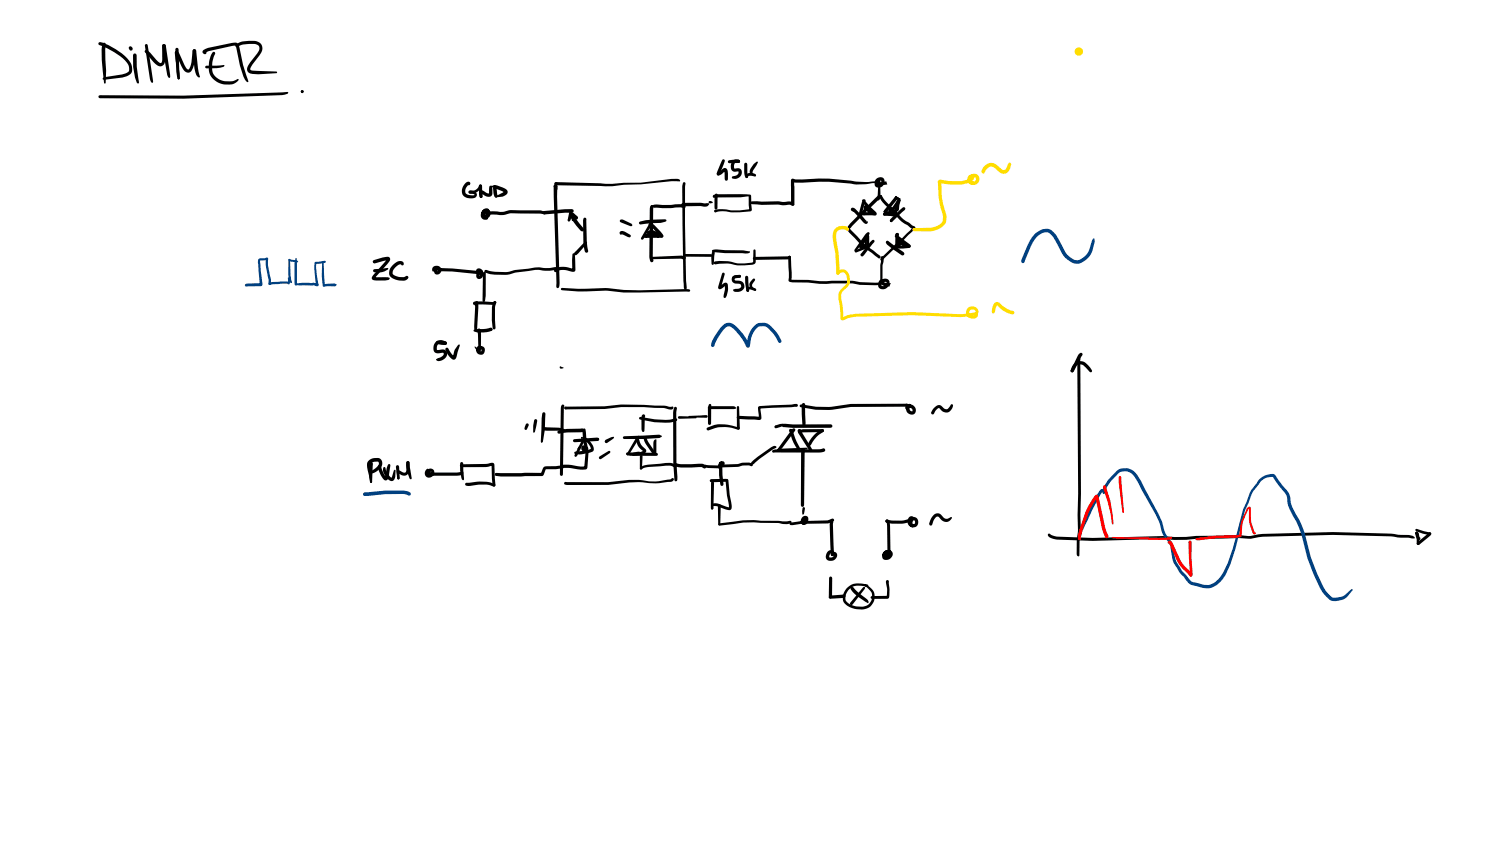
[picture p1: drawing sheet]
<svg xmlns="http://www.w3.org/2000/svg" width="449mm" height="254mm" viewBox="0 0 449 254" stroke-linecap="round" stroke-linejoin="round" font-family="sans-serif">
<g fill="#000">
<path d="M29.6 12.8l.4-.2a15.8 15.8 0 0 1 9.3 6.6 2.41 2.41 0 0 1-1.4 3.7l-1.1 .3-5.5 .7-.5-.3 .4-.4 6.4-1.2 .9-.5 .2-.6a3.9 3.9 0 0 0-1.9-3.4 25.5 25.5 0 0 0-7.2-4.1zM30.9 12.9h.7l.1 .5a24.2 24.2 0 0 0 .1 7.8l-.1 3.6-.2 .3-.3-.3a42.6 42.6 0 0 1-.5-11.6zM38.7 14l.4-.1 .4 .1 .3 .6-.1 .4-.7 .1-.4-.7zM40.1 16.2l.3-.2 .4 .2 .2 .3v3.5l.7 4.7-.3 .4-.4-.3a17 17 0 0 1-.9-8.6zM43.5 15.1a1.32 1.32 0 0 1 1.6 .7l2.2 2.5 .7 .6h.3l.4-.9v-4.4l.5-.4 .4 .2 .1 .4-.3 5a1.4 1.4 0 0 1-2.2 .8l-1.2-1-1.7-2.1a1.23 1.23 0 0 1-.8-1.4zM43.6 13.3l.3-.1 .4 .4 1.6 10.5v.2l-.2-.1 .2 .3a.35 .35 0 0 1-.3 .2 .35 .35 0 0 1-.3-.2l-.3-.8-1.5-10zM48.8 13.4l.4-.2 .5 .5 1.3 8.7 .1 .7-.3 .3-.6-.9-1.6-8.7zM52.6 15.4a.88 .88 0 0 1 1.3 .8l1.8 4 .4 .5 .5 .1a2.69 2.69 0 0 0 .8-2.1l.4-3.6 .5-.4 .4 .2 .1 .5a14.1 14.1 0 0 1-1.1 5.4l-.2 .4a1.38 1.38 0 0 1-2.4-.2l-2.4-4.8h.1l-.2-.1zM52.7 14.5l.4-.2 .5 .5 .3 8.7-.3 .3-.4-.3-.3-2zM57.9 14.9l.4-.2 .5 .4 .6 5.3 .5 2.4a.37 .37 0 0 1-.3 .4 .37 .37 0 0 1-.4-.3l-.4-.6-.5-1.8-.5-5.2zM60.9 15.1l1.5-.7 7.8-1.6 .9 .1 .6 .8a50.2 50.2 0 0 0 2.5 9.8l.2 .4a.35 .35 0 0 1 .1 .6 .35 .35 0 0 1-.6-.1l-.4-.5a37.2 37.2 0 0 1-2.7-9.9l-.2-.3-.9 .1-7.1 1.5-1 .5-.1-.5 .5 .5a.63 .63 0 0 1-1 .3 .63 .63 0 0 1-.1-1zM61.6 19.8l5.5-.3 .2 .2a2.8 2.8 0 0 1-2.2 .7l-3.2 .1-.3-.1z"/>
<path d="M63.7 15.8l.4-.3 .5 .5a9.1 9.1 0 0 0-1 4.9 4 4 0 0 0 3.8 3.5l2.3-.1 1.6-.6 .3 .1a2.68 2.68 0 0 1-2.8 1.6 5.8 5.8 0 0 1-5.8-3.1 8.5 8.5 0 0 1 .7-6.5zM70.8 13.3a8.2 8.2 0 0 1 6-1 2.22 2.22 0 0 1 1.6 3.4l-2.6 3.6-.7 1.1v.6l.7 .2 7.1 .3 .2 .3-5.6 .5-2.3-.2a1.41 1.41 0 0 1-.9-2.2l2.9-3.9 .6-1.4a1.31 1.31 0 0 0-1.5-1.4l-3.3 .1-2 .8-.4-.4zM29.6 28.7l.4-.1a702.4 702.4 0 0 0 55.4-1h.8l.3 .2-1 .6a554.2 554.2 0 0 1-55.9 .9zM45.5 24.3l.4 .1-.1 .3h-.3zM52.5 15.5l.4-.2 .3 .2 .1 .4a24.6 24.6 0 0 0 .6 6.8v.9l-.3 .2-.3-.3 .1-1.4-.7-4zM53.5 23.2l.4 .3-.2 .3-.4-.3zM139.5 55a.79 .79 0 0 1 .9-.5 .79 .79 0 0 1 .7 .7l-.5 .4-.4-.6 .3 .5a2.22 2.22 0 0 0-.9 2.3l.8 .6 1.7 .2 .1-.3-1.2-.2-.5-.5 .5-.5 1.3 .3a1.01 1.01 0 0 1 .8 1.1 1.01 1.01 0 0 1-1 .9 3.1 3.1 0 0 1-3.3-.9 2.93 2.93 0 0 1 .7-3.5zM140.7 57.3l1.9-.3 .8-.7 .4-.8h.6v.6l.1-.1-.4 .6-1.4 1.2-1.7 .3-.3-.2zM144.1 57.2l.6-.1 2 .9 .1-2 .2-.3h.7a.71 .71 0 0 1 1.2 .4l.2 3-.3 .1-.5-.2-.4-2.8h.2l-.9 .1 .2-.3 .3 .7v1.3a1.29 1.29 0 0 1-.9 1.1 1.29 1.29 0 0 1-1.3-.4l-1.2-.8 .5-.3-.2 1.6h-.6v-1.6zM143.8 55.5h.6v.6l-.6 .1zM143.8 55.5l.3-.2 .5 .4v3.5a.74 .74 0 0 1-.8-.2 .74 .74 0 0 1-.1-.7zM148.1 55.7l.9-.1 2.7 1.1a.98 .98 0 0 1 .6 .8 .98 .98 0 0 1-.5 .9 3.8 3.8 0 0 1-2.6 .7l-.3-.1 .2-.3 2.1-1.2v.2l-2.7-1.2 .2-.4 .4 1.9a.65 .65 0 0 1 .1 .8 .65 .65 0 0 1-.6 .3l-.1-1.6-.6-1.3z"/>
<path d="M166.2 55.4l.4-.1 .5 .3v1.4h-.6l-.4-1.2zM166.4 54.8l.4-.2 16.8 .5 3.5-.3h5.1l9.2-1.1h2l.6 .5-.2 .2-2.4-.1-9.2 1-5.1 .1-3.4 .4-16.9-.2-.4-.2zM166.4 54.8l.4-.2 .5 .3a.57 .57 0 0 1-.6 .6l-.4-.4zM166.4 55.4h.6l.2 .4 .7 29-.2 1.3-.4 .3-.4-.4-.8-27v-3.1zM205 54.7h.5l.1 .3-.1 12.2 .5 19.2-.4 .5-.5-.6-.1-2.1-.4-28.2zM213.9 58.6l1.2-.3 9.9 .1 .3 .3 .2 4.2-.5 .5a23.4 23.4 0 0 1-8.3-.1l-2.1 .4-.4-.4a.91 .91 0 0 1 1.1-.5h2.6a14.7 14.7 0 0 0 7-.1l-.2 .2-.1-4.1h.2l-2.6 .4-7.8 .1 .2-.4-.4 .5-.3-.2zM214.6 58.2h.6l.1 .3-.1 3.9-.4 .5-.5-.5v-2.7zM258.7 59.9h.5l3.7 4a.53 .53 0 0 1-.5 .8l-3.3-.1-.4-.5 .1-.3 .9-.2 2.8 .1-.4 .1-.1 .5-.1-.1a10.6 10.6 0 0 1-3.3-4.1zM263.5 58.7h.7l.1 .4-.1 .3h-.7l-.1-.3zM263.5 58.7l.3-.1 .4 .2v.6l-.4 .2-.3-.2zM258.6 63.3l4.3-4.3 .7-.4 .6 .1v.7l-5 4.6-3.7 3.9a.67 .67 0 0 1-.6 .6 .67 .67 0 0 1-.7-.4l.8-1.1zM263.6 54.8l.2-.1 .2 .4a12.4 12.4 0 0 1-.1 4.7l-.4 .3-.4-.4z"/>
<path d="M263.9 58.6l.5-.1v.6h-.4zM262.8 53.7a1.36 1.36 0 0 1 1.6-.6 1.36 1.36 0 0 1 .9 1.4l-1 .1v-.4h-.4l.1 .4h.3v-.4v.4l1.6-.2 .2 .9-1.1 .2a1.46 1.46 0 0 1-1.4 .8 1.46 1.46 0 0 1-1.2-1l-.1-.8zM263.9 58.6h.5l.1 .4-.6 .1zM263.9 58.6h.5l.5 .7a14 14 0 0 0 3.6 3.8 11.2 11.2 0 0 0 3.4 3.3l1.8 1.2a.76 .76 0 0 1 .8 1.1l-.4 .1-.8-.4-1.8-1.2a11.8 11.8 0 0 1-3.6-3.5 14.5 14.5 0 0 1-3.8-4zM268.6 58.9l.2-.1 .6 .4a.89 .89 0 0 1-1 .7l-.1-.6 .9 .3-.9-.3 .8 .4-.8-.4zM268.5 58.9l.3-.1 .6 .4-.1 .4-3.3 4-.4 .3-.4-.1 .1-.8zM268.6 58.9l.2-.1 .6 .4-.1 .4h-.7l-.2-.4zM269.4 59.2l.7 .4-.1 .2h-.6zM269.4 59.2l.7 .4-.5 3.3-.4 .4-.3-.4a5.4 5.4 0 0 1 .5-3.7zM111.9 78.2l2.9-1 1.4-.2a.79 .79 0 0 1 .8 .5 .79 .79 0 0 1-.2 .9l-4.3 5-.2-.3 4.1 .1 .5 .3-.3 .4a10.4 10.4 0 0 1-4.3 .2l-.8-.5 .3-.8 4.2-5.1 .3 .3-4 1-.4-.1zM117.8 79.5l1.3-1a1.33 1.33 0 0 1 2 .6l-.1 .4-.3 .1-.5-.5 .1 .2h-.4a3.3 3.3 0 0 0-2.1 2.7l.6 .6 1.4 .5h1.4l.8-.4 .4 .1a1.11 1.11 0 0 1-1 1.3 6.1 6.1 0 0 1-3.7-.7 2.14 2.14 0 0 1-.2-3.5zM144.9 62.9l.1-.1a1.06 1.06 0 0 1 1.7 .2l.1 .7-.3 .1-.6-.4-.3 .4-.1 .5 .6 .1 .1-.5-.2-.1h-.4l-.3 .4 .1 .6 .9 .3a.76 .76 0 0 1-.4 .8 .76 .76 0 0 1-.8-.1l-.2-.1a1.58 1.58 0 0 1-.2-2.5 1.58 1.58 0 0 1 2.5 .7 1.41 1.41 0 0 1-2 1.4 1.41 1.41 0 0 1-.3-2.4z"/>
<path d="M145.6 63.7a7.1 7.1 0 0 1 4.3-.2h1.2l2.2-.5 8.6 .1 1.2 .3 .3 .4-.4 .4-10-.2a6.8 6.8 0 0 1-4 .4l-3 .2-.4-.2zM162.9 63.5l6.6-.8h2.1l.4 .2 .1 .4-.1 .3-.4 .2-8.3 .5-.4-.1zM171.2 63.9l.7-.1 1.3 1.1a.84 .84 0 0 1-.9 1.1l-.1 .1a.43 .43 0 0 1-.7-.2 .43 .43 0 0 1 .3-.6l.8-.4-.2 .3 .1 .4-1-.9 .3-.1a1.8 1.8 0 0 0-.8 1.6l-.3 .2-.4-.4zM171 63.1l.3-.1 .5 .5-.5 .4 .4-.2-.7 2.4-.3 .3-.4-.5zM171 63.7h.6l.8 1.4 2.6 3.4 .2 .4-.2 .4-.4 .1-.5-.3a12.6 12.6 0 0 1-3.3-4.7zM166.4 80.7a4.4 4.4 0 0 1 3.9-.5l1.6 .4-.2 .4v-4.7l.4-.4 .2 .1 .2 5.2-.7 .3-1.7-.4a4 4 0 0 0-3.5 .5l-.5-.5zM175.1 65.4h.7l.1 .3 .1 6.9 .5 2.7-.6 .5-.4-.2-.1-.4-.4-2.6-.1-6.5zM175.4 72.5h.6v.6l-2.9 3.3-.5 .2-.3-.2-.2-.3 .2-.4zM186 69.4l.7-.1 .6 .1 1.7 1 .2 .4-.1 .3-.4 .1-2.2-.9 .1-.2a.43 .43 0 0 1-.7 0 .43 .43 0 0 1 .1-.7zM186 65.9h.9l2.5 1.2 .3 .4-.1 .2-.5 .1-2.9-1.1-.3-.4zM191.7 66.6l.3-.2a29 29 0 0 1 7.6-.6l.2 .1v.4l-1.6 .5-6.1 .5-.3-.1zM194.2 69.4h2.5l.5 .5-.5 .5-1.9-.1-.6-.3z"/>
<path d="M194.6 67l.5-.1 1.1 .5 2.5 2.8 .3 .5-.2 .4-.6 .1-2.7-3-.9-.6zM195.3 61.6l.6 .1v.5h-.7zM195.3 61.7l.6-.1 .1 .3-.2 .4h-.5l-.1-.3zM195.4 77.1l9-.5 1.2 .4a.68 .68 0 0 1-.3 .8 .68 .68 0 0 1-.9-.2l-8.7 .1-.3-.1zM195.1 66.5l.4-.2 .2 .1 .1 .5-2.8 4.8-.4 .2-.2-.1-.1-.5zM195.2 61.7l.4-.2 .4 .4-.2 15.2 .2 1.1-.5 .5-.5-.4-.2-1.2 .1-14.5zM195.9 61.5l1.3-.2a15.8 15.8 0 0 0 5.4 0h1.9l.8 .2 .4 .5-.5 .4-1-.2h-1.6a17.4 17.4 0 0 1-5.8 .1l-.9-.1zM194.2 69.4l.8-.4 .8-.1 1.7 1.1 .5 .7-.5 .4-.8-.7-1.2-.5-.9 .3-.4-.1zM197.1 70.4l.4-.2 .3 .1 .1 .6-.4 .2-.3-.1zM193 70.5l.2-.1a6.3 6.3 0 0 1 4.3-.3l-.2 .1 .5 .1 .2 .4a.6 .6 0 0 1-.9 .4l-1.9-.1-1.5 .2 .1-.4-.2-.3 4.7-.1-.2 .2 .4-.3 .5 .5-.6 .5h-5a.51 .51 0 0 1-.4-.8zM204.6 61l5.4-.2 2.5 .1 .3 .3a1.8 1.8 0 0 1-2.5 .6l-5.4 .1-.5-.5zM204.5 61.1l.6-.1 .3 .5-.2 .3h-.6l-.2-.4z"/>
<path d="M205.1 76.3l8.3-.1 .4 .4-.4 .4h-8l-.4-.4zM213.6 75l1.4-.2 7.7 .3 2.2 .3a.52 .52 0 0 1-.7 .6l-6.7-.1-3.6-.3-.3-.1zM213.7 75.4l.6 .1 .1 .3-.3 3.3-.3 .3-.4-.3a6 6 0 0 1 .3-3.7zM225.2 60.5l11.7-.1 1 .4 .4 .5-.4 .4-.4-.4 .2 .4-.8-.3-2 .2-1.6-.3-4.8 .1-3-.2-.4-.4zM225.9 77.2l10.5-.3 .4-.2 .4 .4-.2 .4-.7 .3-10 .1-.4-.1zM214.2 78.5l1.6-.2a17.7 17.7 0 0 1 5.6 .7h1.9l2.6-.4 .1-3.5 .3-.3 .3 .3 .1 3.3-.2 .6-.5 .3a16.9 16.9 0 0 1-7.9-.3l-3.6 .3-.3-.1zM236.5 76.8l.3-.1 .4 .5 .3 4.6-.2 2.3-.2-.3 5.3 .1a22.4 22.4 0 0 0 7.1 .3h6.1a27.7 27.7 0 0 0 8.3 .5l-.2 .1 .3-1.1 .2-6.5 .5-.4 .4 .4-.4 2.4v4.7l-.3 .9-.4 .3a34 34 0 0 1-8-.5h-6.5a21.4 21.4 0 0 1-7.1-.3h-4.7l-1.1-.3zM237.5 53.7l1.2 .1a76.1 76.1 0 0 1 17.1 .5l3.9 .3 3.5-.2 .2 .3-.2 .2h-1.7a15.1 15.1 0 0 1-5.8 .2 59.4 59.4 0 0 0-15-.3h-2l-1.1-.3 .4-.1 .2-.3 .1 7-.4-.3 .3 .2v.6a.55 .55 0 0 1-.7 0 .55 .55 0 0 1-.2-.6v-6.9zM254.2 68.5h.6l.1 .6h-.6zM254.2 68.5h.7l2.2 2.3a17 17 0 0 0 4.9 4.4l2 1.5 .2 .4-.5 .4-1.2-.8a34.1 34.1 0 0 1-8.4-7.9zM255.4 62.4l.5-.1 .6 .3 3.4 3.6v.2a.35 .35 0 0 1 .4 .4 .35 .35 0 0 1-.4 .3l-.8-.3-3.4-3.6 .4-.1v-.4l.1 .3a.54 .54 0 0 1-.7 .2 .54 .54 0 0 1-.1-.8zM259.5 71.4h.6l.2 .3-.3 .6-.1 2-.6 .5-2.4 .9-.4-.1 .1-.5 2.8-1.3z"/>
<path d="M258 63.7l.3-.1 .2 .2-.3 1.4-.4 .2-.4-.4zM259.3 61.8h.6l.1 .3-.5 2.1v-.1l-.1 .3-.3 .2-.4-.5zM259.2 61.8h.7v.6h-.7zM259.5 71.4l.3-.1 .4 .2-.1 .6-.3 .1-.4-.2zM259.2 61.8l.4-.2 .4 .2 1.4 1.3v.6l-.4 .1-.4-.2-1.2-1.1h.2l-.4-.1zM259 59.8l.5 .1 .1 .3-1.3 4.8-.5 .4-.2-.1-.2-.5 1.1-4.1zM258.8 72.1l.8-.8 .5 .1 .1 .6-1.7 2-.3-.3 .5-.3 .6 .2 .4-.6 .2 .2v.6a.78 .78 0 0 1-1.2 .4h.2l-.2 .1a.65 .65 0 0 1-.9 0 .65 .65 0 0 1 .1-.9zM260 70h.5l.2 .9v2.9l-.2 .3a.39 .39 0 0 1-.4 .2 .39 .39 0 0 1-.3-.4l.2-.2-.2 .1v-2.9zM260.1 62.5l.5-.1 .7 .6 .1 .7h-.7l-.6-.6zM259.6 70.2l.8-.6 .5 .4-4.1 5.3-.4 .1-.1-.5zM260.1 62.5h.6l.1 .5v-.2l.9 1.1-.5 .5-.9-.7a.84 .84 0 0 1-.2-1.2zM261 72.6l.9-.7 .4 .4-3.4 4.5h-.7v-.7z"/>
<path d="M264.2 77.5l9.2-8.9h.5l.1 .3-.4 .5-8.9 8.6h-.5zM265 63.9h3.2l.5 .5-.5 .5-2.9-.2-.4-.2zM265.2 63.2l.4-.1 1.7 .6 1.2 .2-.3 .3a7 7 0 0 1 .9-3.8l.2-.6 .3-.2a.86 .86 0 0 1 .6 .8 .86 .86 0 0 1-.4 .8 5.6 5.6 0 0 0-.6 3.2l-.4 .4-.7 .1a5 5 0 0 1-2.9-1.1zM265.1 63.8l1.3 .1 .2 .3-1.3 .5-.5-.5zM265.8 72.3l.4-.1 .4 .1 4.5 3.3 .2 .5-.2 .4h-.7l-2.7-1.9-1.7-1.4-.3-.6zM267.2 65.6l3.6-3.4h.6l.2 .4-.2 .4-4.1 3.6-.4-.4zM267 65.9h.6v.6h-.6zM267.1 65.9h.3l.4 .3-.5 .4-.4-.4zM268.8 70l.3-.2 .5 .3-.2 .9h-.5l-.2-.4zM268.5 70.6l.4-.1 .8 .4 2.9 2.1a.66 .66 0 0 1 .5 .6 .66 .66 0 0 1-.4 .7l-4.1-3.1zM268.8 70h.7l.1 .3-.2 .4h-.6l-.2-.4zM268.8 69.9l.7 .1 .1 .3-.3 4.2-.4 .4-.4-.4 .1-4.1z"/>
<path d="M269.3 59.8h.7v.6l-1.6 2.3-1 .7 .1-.6 .4-.4 .2 .1 .1 .9a.96 .96 0 0 1-1 .8 .96 .96 0 0 1-.9-1.1 .96 .96 0 0 1 1-.8l.4-.2zM270.2 72.6a.8 .8 0 0 1 1.1 .4l.5 .2 .1 .3a.88 .88 0 0 1-.9 .4 .88 .88 0 0 1-.7-.6l.2 .1-.3-.2zM269.3 71.6a.84 .84 0 0 1 1.1 .1 .84 .84 0 0 1 0 1.1l-.5 1.2-.4-.3 3-.3-.3 .3 .5-.4 .3 .2 .1 .5-.4 .4-1.9 .1-1.7-.1-.1-.5 .6-1.1v-.6l.2 .1 .3-.2 .3 .4-.3 .3 .4-.4 .4 .2-.1 .6 .2-.2a1.1 1.1 0 0 1-1.6 .1 1.1 1.1 0 0 1-.1-1.5zM112 80.9l4.2-.6 .3 .3a4.7 4.7 0 0 1-4.1 1.1l-.4-.2zM142 90.6l.6-.2h2.4l3.1 .2-.1 .3 .1-.5 .3-.1 .4 .2a.78 .78 0 0 1-.9 .9l-5.4-.1 .2-.3-.4 .5-.4-.4zM142.1 98.9l3.7-.3 1.5-.3 .4 .5-.3 .4a8.6 8.6 0 0 1-5.3 .1zM142.7 90.4l.6 .1 .2 .3-.8 1-.3-.3zM142.7 90.5l.3-.2 .4 .3 .1 1.7-.4 6.4-.4 .5-.4-.5-.1-.8zM129.9 80.1a1.39 1.39 0 0 1 2.3 .1 1.39 1.39 0 0 1-1 2.1 1.07 1.07 0 0 1-1-1.1 1.07 1.07 0 0 1 1.1-1l.9 .3-.2-.1 12.1 .9 .4 .5-.4 .5-8.4-.9-3.6-.1-.7-.2 .2 .1-.4-.1v.4l-.1-.1 .3-.2v-.4h-.8a.55 .55 0 0 1-.7 .6 .55 .55 0 0 1-.2-1zM143.4 98.7h.6l.1 1.2-.3 .1-.4-.3-.2-.6zM143 80.7a1.43 1.43 0 0 1 1.8 .3 1.43 1.43 0 0 1 .1 1.8 1.02 1.02 0 0 1-1.2 .9 1.02 1.02 0 0 1-.8-1.2l.1-.6a.96 .96 0 0 1 1.1-.9 .96 .96 0 0 1 .8 1.1l-.3 .1-.7-.4 .2 .1-.4 .8 .3-.1 .1-.5-.1-.4-.4-.2 .2-.3 .6 .3 .1 .3a.84 .84 0 0 1-1.4 .2l-.3-.6zM145 81.7h.6l.1 .3v6.7l-.2 1.5-.4 .4-.4-.5z"/>
<path d="M145.5 81.1l.4-.1a13.5 13.5 0 0 0 5.8 .6l2.8-.6 7-.8a14 14 0 0 0 5.7-.2l.4 .2v.6a14 14 0 0 1-6.1 .1l-7.6 1.1a12.1 12.1 0 0 1-6.8 .2l-1.5-.5-.2-.4zM146.7 98.6l.7-.3 .3 .5-.4 .4-.6-.3zM148.1 90.4l.3-.1 .5 .4-.4 1.5 .1 6.2-.4 .4-.4-.4a25.2 25.2 0 0 1-.2-6.8zM168.3 86.4l.3-.1a90 90 0 0 0 13.9 .1 133.8 133.8 0 0 0 24.1 .3l.4 .4-.3 .4-19.7 .2-4.6-.5a78.7 78.7 0 0 1-14.1-.3zM263.9 84l.9-.3a1.3 1.3 0 0 1 1.4 0 1.3 1.3 0 0 1 .6 1.2l-2.4 .4 1.5-.4-.1-.3-.4-.1-.2 .2 .7 .2-1.5 .4v.4l.8 .1-.8-.5 2.8-.4-.4 1h-.4a1.59 1.59 0 0 1-2.2 .7 1.59 1.59 0 0 1-.6-2.2zM130.9 102.3l.4-.1 2.2 .2 .4 .1 .1 .4-.1 .4-.4 .1-2.3-.2-.4-.5zM130.7 102.6l.5-.4 .9-.2 1.8 .6v.7l-.4 .1-1.3-.4-.6 .1-.4 .4-.1 1.4 1.6-.1a1.45 1.45 0 0 1 1.4 1.1 1.45 1.45 0 0 1-.7 1.6 2.2 2.2 0 0 1-2.4 .6l-.2-.2 .3-.3a2.93 2.93 0 0 0 2-1.3l-.2-.5-1.4 .2a1.27 1.27 0 0 1-1.5-1.5l.1-.9zM133.7 104.4l.3-.2 .5 .3 .7 1.3 1 1.1h-.3a5.1 5.1 0 0 1 1.8-3.6l.2 .3-1.1 3.7-.4 .5h-.6a4.7 4.7 0 0 1-2.2-2.9zM142.5 103.9l.7 .4a.46 .46 0 0 1 .5-.1 .46 .46 0 0 1 .2 .6h-1l-.5-.7zM143.3 98.7l.7-.1 .2 .6 .1 5.9-.4 .3-.4-.3-.3-6.1zM143 99.1l1.1 .2v.6l-.4 .1-.8-.8zM143.1 104l.7-.3a.55 .55 0 0 1 .5 .2 .55 .55 0 0 1 0 .6l-.5 .2h.3l-.1 .5 .4 .2v-.6h-.3l-.3 .6-.4 .2a.99 .99 0 0 1 .2-1.8 1.36 1.36 0 0 1 1.8 1.2 1.36 1.36 0 0 1-1.5 1.5 1.36 1.36 0 0 1-1.1-2z"/>
<path d="M168 109.9l1.1 .4-1 .2-.2-.2zM110.9 138.6l.4-.1 .4 .2 .2 .4-.3 5.4-.1 .3h-.4a14.2 14.2 0 0 1-.3-5.8zM113.5 139.5l.3-.1 .5 .4a7.3 7.3 0 0 0 1.6 3.3h-.4l.5-2.7 .4-1 .3-.3 .4 .4-.5 3.4a.9 .9 0 0 1-.5 1 .9 .9 0 0 1-1-.1l-1.5-2.6-.2-1.3zM118.9 139.6l.3-.1 .5 .4 .2 3.5-.4 .4-.4-.4-.4-3.4zM122.1 138.4h.6l.1 .4 .7 4.6-.3 .4-.3-.3a8.2 8.2 0 0 1-1-4.9zM138.1 139.4l7.6-.3 2.3-.3 .3 .6 .3 6.2-.4 .3-.4-.4-.4-6.1 .3 .2-2 .5h-7.3l-.3-.1zM138.1 138.7l.4-.2 .5 .5 .2 4.7-.3 .3-.3-.2a8.9 8.9 0 0 1-.6-4.8zM157.9 127l.6 .1 .1 .3-.5 1.3-.4 .2-.4-.4zM160.4 125.8h.6l.2 .3-.7 3.4-.3 .3-.3-.3v-1.9zM162.8 123.7h.7l.1 .4a30.4 30.4 0 0 1-.9 8.5l-.3 .2-.2-.4 .3-7zM167.3 129.3a4 4 0 0 1 2.8-.7l4.8-.2-.1 .2h.2a.41 .41 0 0 1 .4-.1 .41 .41 0 0 1 .2 .4l.4 3-.2 .3h-.7a3 3 0 0 1-.3-2.3l-.1-.9 .2 .3 .4-.1-.3 .3a29.4 29.4 0 0 0-7.2 .6l-.5-.2zM162.8 128.2l.6-.1a16.4 16.4 0 0 1 5.8 .5l.3 .4-.4 .4-1.6-.2h-3.5l-1.1-.3-.2-.4z"/>
<path d="M168.6 121.4h.6l.1 .4-.2 .8-.2 19.7-.5 .4-.5-.4 .3-19.7zM169.4 122.1l11.9-.3 5-.5 10.1 .3a9.4 9.4 0 0 1 4.3 .4l.9-.1 .4 .4-.2 .4-.5 .1-2.3-.5-5.9-.2h-6.8l-4.9 .6-11.7 .1-.3-.2zM172 131.8l7.2-.6-.2 .1 .6 .1 .1 .3-.4 .5-7 .4-.3-.1zM175 131.4l.7-.1a5.1 5.1 0 0 1 2.4 3.5l-.2 .5-.7 .4a8.6 8.6 0 0 1-4.9 .4v-.6l.3-.1 4.6-.7a3.3 3.3 0 0 0-1.7-2.5l.3-.3 .4 1.8v.5l-.4 .4-.5-.5-.4-1.9zM174.9 131.3l.4-.2 .2 .1 .1 .5-2.5 5.1-.4 .2-.3-.1v-.5zM174.6 133.7l.4-.1 .7 .1-.3 .1h.7l.1 .3-.2 .4h-1.1l.4-.2 .2 .4v-.2l.2 .1-.2-.3 .1-.3 .6-.1a1.04 1.04 0 0 1-.5 1.7 1.04 1.04 0 0 1-1.4-1.2zM168.5 139.5l.7-.2 2.1 .1a9.9 9.9 0 0 0 4.2 .4l-.3 .3 .4-4.5 .5-.4 .4 .4-.3 4.5-.3 .6-1.8 .1-3-.4-2.2-.1-.4-.1zM178.7 131.5l.9-.1v.6l-.3 .2-.4-.2 .3 .1-.6-.5zM179.8 136.9l2.7-1.6h.5l.1 .3-.2 .3-2.6 1.8-.6-.1-.1-.3zM181.5 132l1.8-.9 .6-.1 .3 .1-.5 .7-1.8 1.1-.4-.1-.1-.4zM186.9 130.9l10.9-.6 .7 .5-.7 .5-4.8 .4h-5.8l-.3-.2zM187.9 135.8h9l.5 .5-.5 .4h-7.8l-1.2-.3z"/>
<path d="M189.7 135.9l2-.5 .3 .3-2 1-.4-.5zM191 131.6h.6l.7 1.8 1.3 1.2a.76 .76 0 0 1 .2 .8 .76 .76 0 0 1-.5 .6 5.4 5.4 0 0 1-3.6 .5v-.6h.6l-.2-.1a4.7 4.7 0 0 0 2.9-.7v.2a4.1 4.1 0 0 1-2.1-3.3zM191.2 130.8h.6l.1 .5-3.2 5-.5 .2-.1-.5zM191.8 125.1l.3-.1a29.7 29.7 0 0 0 9.1 .8l1.3-.4 .5 .1v.7l-1.3 .4a14 14 0 0 1-5.4 0l-4.3-.8-.3-.4zM192.1 136.6h.5l.1 .3-.1 3.6-.4 .3-.3-.3zM192.8 124.3l.6 .1 .1 .3-.2 4.5-.4 .4-.2-.1-.3-.8v-3.6zM193.2 130.9h.7l.5 1.5 2.3 3.3v.6l-.5 .2-.4-.3-2.2-3.3a2.08 2.08 0 0 1-.4-2zM196.3 132l.4-.2 .2 .2v3.9l-.6 .6-.4-.5 .3-.4-.3 .2 .1-3zM202.2 139l.3-.2 .9 .3a18.1 18.1 0 0 0 6.2 0l1.4 .1 .8 .9-.4 .4-.9-.4h-.8a18.3 18.3 0 0 1-6.6-.1l-.9-.4zM202.3 122.1h.6l.2 .3-.3 1.3 .1 15.1 .3 4.2v.9l-.5 .5-.4-.5-.3-5.1-.1-15.1zM203.5 124.9h5.2l.3 .3-.3 .2-5 .2-.4-.4zM206.6 124.7l5.3-.2 .4 .4-.4 .4h-1.5l-3.8-.1-.2-.3z"/>
<path d="M211.1 139.5l4.1 .1 1.7-.3 4.3-.1 1.7-.5 2.1 .1a.74 .74 0 0 1 .7 .9l-2.8-.1-1.7 .4-4.3 .2-1.7 .2-3.8-.2-.4-.4zM212.4 122l.6-.2h7l.8 .5-.7 .4h-7.3l.2-.2-.3 .2-.3-.1zM212.7 121.2h.5l.2 .3-.1 5.5-.5 .5-.4-.5-.1-4.4zM215.9 138.5l.6-.1 .3 .5-.4 .5-.4-.2 .5 .1v-.3l.3 .2-.5 .8-.4-.2 .6 .1 .1 .3-.3 .5a.89 .89 0 0 1-1-.6 .89 .89 0 0 1 .3-1 .88 .88 0 0 1 .9-.8 .88 .88 0 0 1 .8 .9 .86 .86 0 0 1-1.2 .7 .86 .86 0 0 1-.2-1.4zM215.8 139.9l.6-.1 .3 .5 .3 4.8-.1 .5-.4 .1-.4-.4-.4-2.8zM221.1 124.9l.8-.2 4.5 .2 1.3 .1-.1 .2-.2-2.9 .4-.5 11.1-.7 .5 .5-.5 .4-1.5 .1-9.4 .4 .1-.2 .3 3.1-.5 .5-6.5-.3-.3-.1zM221.1 121.9l.3-.1 .3 .3 .2 6.3-.4 .5-.5-.5zM212 128.4a9.3 9.3 0 0 1 7.6-.8l2.2 .5v.6l-.4 .2a11.5 11.5 0 0 0-8.9 .2l-.4-.1zM231.7 135.1l.9-.3 13.1-.1 1.3-.3 .4 .2a.84 .84 0 0 1-.2 .9 .84 .84 0 0 1-.9 .2h-14.3l-.3-.1zM232.5 127.7l1.5-.5 .8-.1 .4 .3-.3 .3-2 .7 .1-.1h-.6zM225.4 138.6l1.9-1.6 4-2.9 .9-.4 .6 .1v.5l-1 .5-5.2 3.9a.73 .73 0 0 1-.6 .5 .73 .73 0 0 1-.8-.3zM233.1 134.7l8.9-.5 .3 .3-.3 .3-8.6 .5-.3-.1z"/>
<path d="M233.4 134.6l.5-.3 .2 .3-.5 .7-.4-.4zM234.6 127.3l.7-.2 2.5 .2 11.4-.1 .4 .2 .1 .4-.1 .3-.4 .2h-11.4l-2.8-.2-.4-.2zM236.9 128.7l.6 .1v.6a.44 .44 0 0 1-.7 0 .44 .44 0 0 1 .1-.7zM236.9 128.8l.3-.2 .5 .4 1.2 3.4 1 1.9v.5l-.3 .1a5.8 5.8 0 0 1-2-3.2l-.8-2.4zM237.5 128.8l.6-.4 .5 .5-4 5.4-.7 .8-.6 .1v-.6zM239.6 129.2l1.3-.5h5.8l.4 .4-.4 .5-5.8 .1-.7 .2 .1-.3-.4 .4-.4-.4zM239.6 129.3h.6l.1 .6h-.7zM239.4 128.9l.4-.2 .3 .1 .1 .6v-.2l3.4 5.5-.1 .6-.3 .1-.4-.2-3.3-5.2zM240 121.4l.2-.1a32.8 32.8 0 0 0 15-.2l16.7-.1 .5 .5-.1 .3-.7 .2h-16.4a32.3 32.3 0 0 1-14.9 .1l-.3-.1zM240.6 134.5l.3-.1 .4 .1a.81 .81 0 0 1-.4 1.1 .81 .81 0 0 1-.3-1.1zM240.6 134.5h.7l.2 .4-.2 .4-.7 .1-.2-.5zM240.6 134.5h.7l.2 .4-.3 16.6-.5 .5-.5-.5 .1-15.6z"/>
<path d="M240.7 121l.3-.2a.65 .65 0 0 1 .5 1l.1 5v.9l-.5 .4-.4-.4-.2-3.3v-2.7zM244.2 130.4l2.5-1.7 .3 .1 .1 .6a8.9 8.9 0 0 0-3.9 4.2v-.2l-.4 .6a.58 .58 0 0 1-.4-1zM271.7 121.6a1.75 1.75 0 0 1 2.5 .2 1.75 1.75 0 0 1-.2 2.5 1.73 1.73 0 0 1-2.1-1 1.73 1.73 0 0 1 .7-2.2 .56 .56 0 0 1 .7 .4 .56 .56 0 0 1-.3 .7l-.4-.2 .3 .1v.9l.8 .3v-.4l-.3-.5-1.1-.1a.43 .43 0 0 1-.7 .4 .43 .43 0 0 1 0-.7zM280.3 122.2l.3-.3a1.29 1.29 0 0 1 1.8-.2l1.3 1h.5l.5-.6a.96 .96 0 0 1 1.1-.8l.1 .4a2.02 2.02 0 0 1-1.4 1.9 2.02 2.02 0 0 1-2.3-.7l-.5-.5-.4 .1-1.6 1.8-.3-.1-.1-.5zM110.5 138.2l1.2-.7 1.6-.2a1.67 1.67 0 0 1 1 2.8 4 4 0 0 1-3.1 1.8l-.3-.2 .2-.2a5.1 5.1 0 0 0 2.5-2.3l-.3-.8-1.3 .1-.9 .7-.1 1.7 .6 3.6-.3 .4-.3-.2-.9-4.5v-1.2zM115 140.1h.5l.5 1.4 1.4 1.8 .7-2.2 .4-.2 .1 2.1a1.19 1.19 0 0 1-.9 1.3 1.19 1.19 0 0 1-1.4-.7l-.9-1.1a2.28 2.28 0 0 1-.4-2.4zM119 141.2l.6-.2 1.3 .7 .7-.1 .4-1.1-.1-1.7 .5-.5 .4 .4-.2 2.9a1.48 1.48 0 0 1-2.3 .8l-.9-.5 .4-.3v1.8l-.1 .3h-.4zM119.3 143.2h.4v.5h-.4zM127.9 140.7l.4-.2 .3 .2 .1 .3-.3 .9 .3 .4 .6-.3 .1-.5-.2-.1v.2l.8 .1 8.6-.2a.44 .44 0 0 1 .3 .4 .44 .44 0 0 1-.2 .5l-1.7 .3-7.8-.1a1.09 1.09 0 0 1-1-1.4 1.09 1.09 0 0 1 1.6-.7 1.09 1.09 0 0 1 .3 1.7 1.38 1.38 0 0 1-1.9 1 1.38 1.38 0 0 1-.5-2.1zM139.6 144.9l.5-.1a20.1 20.1 0 0 1 7.2-.1l1.2 .5 .1 .3-.2 .4h-.5a9.9 9.9 0 0 0-6.8-.2h-1.2l-.4-.5zM148.6 142l13.9-.2-.2 .1 .6-1.6 .4-.4 3.6-.1a2.41 2.41 0 0 1 2.1 0l.1 .3-.4 .4-5 .2-.7 1.7-.5 .4-12.4 .1-1.4-.3-.3-.3zM169.3 144.6h13.1a28.4 28.4 0 0 1 12.3-.2l2.9-.1 3.4-.5 .8-.5 .2 .2v.5l-.6 .5a28.7 28.7 0 0 1-9.8 .1l-2.9 .1-6.3 .7h-12.3l-.8-.2z"/>
<path d="M192 140.3l.9-.6 1.3-.3 5.4-.6 2 .1 1.1 .6 .3 .4-.5 .3-1.7-.6-6 .4a3.8 3.8 0 0 0-2.5 .8l-.3-.1zM217.8 143.7l.3-.1 .4 .4 .4 4.5 .6 3-.1 1.2-.4 .2-.5 .1-3.3-1.2-1.3-.1-.1 1h-.4v-1.3l.8-.5 1.2 .1 3.4 1.1-.2 .1-.5-3.6zM213 143.8l4.8-.2 .5 .4-.5 .5-4.4 .1-.4-.1zM213.3 152.2h.6v.4l-.5 .1zM213.4 144.5h.7l.1 .3-.2 7.6-.4 .4-.4-.4zM215.5 157l4.5-.6a23.1 23.1 0 0 1 8.2-.2l7.7 .2 1.1-.2 .3 .1 .1 .6a5.5 5.5 0 0 1-4-.1h-5.2a25.8 25.8 0 0 0-8.1 .3l-4.2 .5-.4-.1zM215.5 151.3h.6l.1 .3-.1 5.7-.4 .3-.3-.4-.1-5.4zM236.9 156.8l4.6-.8 .2-.1-.1-.4-.5 .9 .4 .1-.1 .3-.3-.4 .3 .5-.1 .3h-.6l-.3-.6a.99 .99 0 0 1 1.5-.9 1.04 1.04 0 0 1-.1 1.4 1.04 1.04 0 0 1-1.4 .1 1.04 1.04 0 0 1-.1-1.5 1.11 1.11 0 0 1 1.6-1 1.11 1.11 0 0 1 .3 1.8l-1.6 .6-2.8 .4-.9-.1zM240.8 156.4l7.4-.3 1.6-.6a.52 .52 0 0 1 .3 .6 .52 .52 0 0 1-.5 .4l-1.4 .5-7.1 .1-.3-.1zM240.8 156.4h.6v.5l-.6 .1zM240.9 152.1l.4 .1 .2 .2-.4 1.7-.2 .2-.2-.1-.1-1zM249.2 156.1l.6 .1 .2 .3 .2 9.8-.5 .5-.5-.4-.1-2.9-.2-6.3z"/>
<path d="M265.7 155.9h.6l-.1-.1a11.8 11.8 0 0 0 4.7 .3l1.7-.3-.5 .4 .2-.4 .3-.1 .5 .5-.3 .5-1.8 .3a13.4 13.4 0 0 1-5-.2l-.4-.5zM272.7 155.1a.95 .95 0 0 1 1.5 .1v.6l-.3 .2-.5-.3-.2 .6 .2 .6 .6 .2h.4l.1-.7-.3-.4-.4 .3-.1 .8 .4 .8-.4 .3a1.62 1.62 0 0 1-1-1.8 1.62 1.62 0 0 1 1.6-1.3 1.62 1.62 0 0 1 .5 2.8 1.62 1.62 0 0 1-2.6-1.2l.1-.8zM280.1 154.4l.6-.4a1.49 1.49 0 0 1 1.7 .4l.7 .9 .6 .3 1.8-.5a1.1 1.1 0 0 1-1 1.3 1.98 1.98 0 0 1-2.2-.6l-.8-.9-.6 .1-.8 1-.6 1.5h-.7l-.1-.4 .3-1.1zM248.7 178.7l4.5-.5 .4 .5v.3l-.6 .3-3.9 .2-.4-.1zM248.4 165.3l.1-.1a1.05 1.05 0 0 1 1.4-.1 1.05 1.05 0 0 1 .2 1.4l-.4 .3-.3-.2-.1-.8 .1 .1-.3 .2-.3 .4 .1 .7a.96 .96 0 0 0 1.1-.4l.1-.5-.6-.5a1.07 1.07 0 0 1 1.5 .2 1.07 1.07 0 0 1-.3 1.5 1.59 1.59 0 0 1-1.8 .8 1.59 1.59 0 0 1-1.2-1.6zM249.4 165.9h.6l.2 .4-.2 .4-.6-.1-.2-.3zM248.8 173h.7l.1 .3v5.5l-.2 .6-.3 .1-.5-.5 .2-.4-.2 .3zM255.2 176.1l.4-.2 .4 .2a16.7 16.7 0 0 0 4.3 3.8l.2 .5-.1 .4-.9-.4a9.9 9.9 0 0 1-4.4-4zM254 176.4a4.6 4.6 0 0 1 4.5-1.4l1.7 .3 .3 .3-.4 .3-1.6-.2a3.8 3.8 0 0 0-3.8 1 2.9 2.9 0 0 0-.8 3.7 5.7 5.7 0 0 0 4.6 1.5 3 3 0 0 0 2.8-1.6 3 3 0 0 0-.3-3.2l-.9-.9-1-.5-.1-.4 .3-.1a4.9 4.9 0 0 1 2.8 2.2 3.9 3.9 0 0 1-3.6 5.4 6.4 6.4 0 0 1-5.3-2 3.5 3.5 0 0 1 .8-4.4zM265.9 174a.66 .66 0 0 1 .7 1l.2 1.8-.1 2.1-.2 .5-5 .2-.4-.4 .4-.5h4.6l-.2 .1a9.7 9.7 0 0 0-.2-4.4zM265.4 165.3l.7-.1 .2 .5a.88 .88 0 0 1-.9 .8l-.1-.9zM265.8 155.9a.86 .86 0 0 1 1.1 1l.2 8.5a1.32 1.32 0 0 1-.7 1.5 1.32 1.32 0 0 1-1.6-.4 1.49 1.49 0 0 1 1.1-1.6 1.49 1.49 0 0 1 1.8 .9 1.49 1.49 0 0 1-.9 1.9 1.42 1.42 0 0 1-2.2-.7 1.42 1.42 0 0 1 1.3-1.9l.4 .5-.1 .4-.5 .2 .3-.1-.4 .8a1 1 0 0 0 1.3-.9l-.6-.1-.6 .5-.2-.2 .4-.1 .3-.7-.1-7.7-.3-1h.5l-.6-.1-.1-.3z"/>
<path d="M258.9 176.1h.5l.1 .4-3.8 4.8h-.6l-.1-.5z"/>
<circle cx="52.9" cy="15.8" r=".46"/>
<circle cx="144.3" cy="59" r=".4"/>
<circle cx="148.8" cy="58.8" r=".4"/>
<circle cx="166.6" cy="55.8" r=".55"/>
<circle cx="163.3" cy="63.8" r=".51"/>
<circle cx="194.6" cy="69.8" r=".47"/>
<circle cx="204.9" cy="61.4" r=".5"/>
<circle cx="236.8" cy="77.1" r=".41"/>
<circle cx="254.5" cy="68.8" r=".43"/>
<circle cx="260.4" cy="62.9" r=".44"/>
<circle cx="265.4" cy="63.5" r=".4"/>
<circle cx="269.6" cy="60.1" r=".48"/>
<circle cx="145.7" cy="81.3" r=".38"/>
<circle cx="145.8" cy="81.3" r=".4"/>
<circle cx="133.5" cy="102.9" r=".52"/>
<circle cx="169.7" cy="122.3" r=".42"/>
<circle cx="190" cy="136.2" r=".43"/>
<circle cx="202.5" cy="139.3" r=".46"/>
<circle cx="211.4" cy="139.8" r=".39"/>
<circle cx="211.4" cy="139.8" r=".4"/>
<circle cx="232.7" cy="128" r=".4"/>
<circle cx="233.6" cy="134.9" r=".38"/>
<circle cx="237.2" cy="129.1" r=".44"/>
<circle cx="239.8" cy="129.1" r=".46"/>
<circle cx="246.7" cy="129.1" r=".45"/>
<circle cx="272" cy="121.5" r=".41"/>
<circle cx="148.9" cy="142.3" r=".44"/>
<circle cx="266.1" cy="156.3" r=".47"/>
</g>
<g fill="#000">
<path d="M90.3 27.2l.3-.2 .4 .3-.3 .6-.4-.1z" fill-rule="evenodd"/>
<path d="M212.9 60.3l.4 .1v.5h-.5z" fill-rule="evenodd"/>
<path d="M212.8 60.4h.8l.2 .4-.8 .2-.3-.4z" fill-rule="evenodd"/>
<path d="M173.5 134.1l.3-.1 .2 .2-.6 .7-.2-.3z" fill-rule="evenodd"/>
<path d="M173.7 133.9l.4 .3-.4 .3-.2-.3z" fill-rule="evenodd"/>
<path d="M174.4 131.1l.4 .1-.2 .4-.2-.1z" fill-rule="evenodd"/>
<circle cx="90.7" cy="27.5" r=".46"/>
<circle cx="212.8" cy="60.6" r=".3"/>
<circle cx="173.9" cy="134.1" r=".24"/>
<circle cx="174.6" cy="131.3" r=".3"/>
</g>
<g fill="#004080">
<path d="M310.5 70.1a4.8 4.8 0 0 1 3.9-1.5 3.8 3.8 0 0 1 2.6 2.2l2.5 4.7a6.7 6.7 0 0 0 2.8 2.4l.3 .1a3.2 3.2 0 0 0 3.2-1.5l.9-1.6 1.1-3.2 .3-.2 .2 .4a9.8 9.8 0 0 1-1.2 4.5 4.7 4.7 0 0 1-4.9 2.6 7 7 0 0 1-3.6-3 17.3 17.3 0 0 0-3.2-5.5l-.8-.7-.9-.1a5 5 0 0 0-3.8 2.9l-2.7 6.2h-.7l-.1-.7a31.5 31.5 0 0 1 3.1-6.9z"/>
<path d="M216.8 97.6l1.3-.8a2.38 2.38 0 0 1 2 .5 15.6 15.6 0 0 1 4.7 6.1 .48 .48 0 0 0-.9 .2 8.3 8.3 0 0 1 2.7-6.2l.9-.5 1.7-.1a3 3 0 0 1 2.2 1.2l1.6 1.7 1.3 2.3v.7l-.4 .2-.5-.3a11 11 0 0 0-3.7-4.6l-2-.1a5.6 5.6 0 0 0-2.4 3.7l-.4 2.1a.6 .6 0 0 1-.5 .6 .6 .6 0 0 1-.6-.5 12.7 12.7 0 0 0-4.8-5.9h-.9l-.5 .4a13.2 13.2 0 0 0-3.3 5.4l-.5 .4-.4-.2-.1-.5a13 13 0 0 1 3.5-5.8z"/>
</g>
<g fill="#000">
<path d="M215.1 51.8l.6-.1h-.3l1.2-.9a.91 .91 0 0 1 1.1-.4 .91 .91 0 0 1 .6 1 3.4 3.4 0 0 1-.1 2.7l-.3 .1-.5-.5-.2-2.4h.3l-1.2 1a.77 .77 0 0 1-1.3-.1zM216.8 47.8l.5 .1 .1 .4-1.6 4.2-.3 .1a.68 .68 0 0 1-.4-1.1zM218.4 48.2l1.5-.3h1.6l.5 .5-.5 .5h-2.8l-.3-.1zM219.8 48.2a1.41 1.41 0 0 1 2.2 .2l-.5 .5-.4-.3 .2 .2h-.7l-.4 .8 .1 .9h1.4a1.67 1.67 0 0 1 .8 1.8 1.67 1.67 0 0 1-1.6 1.3h-1l-.4-.4 .1-.2 1.6-.6 .3-.4v-.5h-1.2l-.7-.3a2.32 2.32 0 0 1 .2-3zM224.1 52.2l1.1-.3a1.47 1.47 0 0 1 1.5 .5l-.2 .5-.2-.4-.1 .4-1-.2-.7 .1a.51 .51 0 0 1-.8 .5l-.1-.2zM223.7 52.8h.4l.1 .5-.3 .1zM223.4 48.9l.3-.1 .5 .4 .1 3.9-.3 .3-.4-.2-.3-.8zM226.1 49.2l.8-.7 .4 .1-1.6 3.1 .1 .3 1 .6-.3 .3-.7-.2a1.33 1.33 0 0 1-.6-2.2zM216.7 81.8l.6 .1 .1 .3-1.1 4.1-.5-.4 1-.8a.82 .82 0 0 1 .9-.3 .82 .82 0 0 1 .6 .7v1.8l-.7 2h-.5l-.1-.3 .4-2.2v-1.3l.3 .2-1.3 .9a.6 .6 0 0 1-.8 0 .6 .6 0 0 1-.1-.7zM219.8 82.9l.9-.4 1.1-.1 .5 .5-.4 .4-1.9 .3-.4-.4zM219.8 83l.8-.4h1.6v.6l-1.5 .1-.4 .3 .3 .5 1.3 .1a1.69 1.69 0 0 1 1.4 2 1.69 1.69 0 0 1-2 1.3l-1.1-.1-.3-.4 .1-.2 1.9-.4a.65 .65 0 0 0 .3-1l-.4-.3-1.3-.1a1.25 1.25 0 0 1-.7-2zM224.2 86.2l.6-.2h.7l1.1 .5 .2 .4-.3 .3-1.7-.4-.2 .6-.3 .1-.4-.4z"/>
<path d="M223.6 82.8l.4-.1 .4 .4 .3 3.8-.1 .5-.3 .1-.4-.3a8.9 8.9 0 0 1-.4-4zM225.8 83.6l.3-.1 .4 .4-.9 1.4v.5l1.2 1.1-.3 .3-.5-.3a1.59 1.59 0 0 1-1.1-2.2z"/>
<circle cx="221.5" cy="48.4" r=".48"/>
<circle cx="224.3" cy="87.1" r=".4"/>
</g>
<g fill="#004080">
<path d="M77.6 77.7l2.5-.5 .3 .2v2.2l.6 3.2a2.58 2.58 0 0 1-.1 2.7 1.6 1.6 0 0 1-.3-1.8l-.9-4 .1-2.1 .3 .3-2.1 .2 .6 7.5-.4 .2h-4.6l-.2-.3 .4-.4 4.4-.1-.3 .2-.5-6.5z"/>
<path d="M80.7 85l.4-.1v.5h-.4z"/>
<path d="M80.7 85l.9-.4 3-.2h1.5l.6 .3-.3 .1-.1-1.4 .3-.3 .2 .3 .2 1.1a.53 .53 0 0 1-.3 .7 .53 .53 0 0 1-.7-.1l-4.4 .2-.7 .2-.2-.1z"/>
<path d="M86.5 77.8l.4-.1 .1 .2 .1 4.6 .5 2.1-.3 .3-.5-.7-.3-1.7z"/>
<path d="M86.7 77.7l2.5 .5 .2 .3-.6 .2-1.7-.3-.5-.3z"/>
<path d="M88.6 77.5l.2-.2 .2 .3 .1 1.5v6.2l-.3 .3-.4-.2-.1-.6v-5.7z"/>
<path d="M94.4 78.7l3-.5 .3 .3-.2 .3-2.8 .3 .1-.2v1.6l.6 4.4a.62 .62 0 0 1-.1 .9 .62 .62 0 0 1-.9-.2h-4.4l-1.4-.1-.2-.3 .2-.2 2.1-.2h3.3l1.2 .3-.3 .4-.2-.5a20.2 20.2 0 0 1-.4-6.1z"/>
<path d="M96.6 78.7l.3-.3 .2 .3 .4 6.9-.4-.2 1.1-.3 2.3-.1 .5 .4-.4 .4h-2.4l-1 .2-.4-.2-.3-3.1z"/>
</g>
<circle cx="323.6" cy="15.5" r="1.26" fill="#fd0"/>
<g fill="#000">
<path d="M322.3 109a2.67 2.67 0 0 1 3.3-.2l1.9 2.2v.6l-.7-.1a4.5 4.5 0 0 0-2.2-2.1 1.82 1.82 0 0 0-2.5 1.3l-.2 .8h-.6a3.1 3.1 0 0 1 1-2.5zM321.3 110.9l.3-.1 .4 .2-.1 .5-.3 .2-.4-.2zM323.3 107.5l.4-.2 .4 .4 .1 51.3-.4 2.9v4.6l-.4 .4-.4-.5a29.2 29.2 0 0 1 .3-7.4l-.2-51zM323.6 106.2l.7-.4 .4 .5-2.4 4.7-.7 .7-.3-.2-.2-.3 .3-.4-.2 .1zM424.6 158.7l.4-.1 3.9 1 .4 .5-.4 .4-2.1-.5-2-.7-.3-.3zM428.6 159.8l.3-.2 .3 .3v.5l-.3 .1-.4-.2zM314.4 160.1l.3-.1 1.1 .6 1.2 .3 10.7 .4 21.1-.5 3.5 .2 6.5-.3 13.7-.1a9.1 9.1 0 0 0 4.9-.3 327.6 327.6 0 0 1 40.8-.2l2 .3a6.3 6.3 0 0 1 4 .6l.2 .2-.3 .3-6-.6a341.5 341.5 0 0 0-40.6 .2 12.1 12.1 0 0 1-5.9 .2l-12.8 .3-3 .3h-3.6l-3.4-.3-21.1 .6-10.7-.4a3.3 3.3 0 0 1-2.5-.9l-.2-.5zM424.6 159.6l.6-.1 .4 .8 .1 2.6-.2-.3 .3 .4-.4 .4-.4-.3-.1-2.2-.4-1zM424.7 159.5l.6 .1 .5 1.6-.4 .1 .3-.2a.51 .51 0 0 1 .1 .9 .51 .51 0 0 1-.8-.4l-.5-1.5zM425 162.7l3.6-2.9h.6l.1 .4-.3 .4-3.2 2.7h-.7z"/>
<circle cx="425" cy="159.9" r=".46"/>
</g>
<g fill="#004080">
<path d="M330 146.9l.5-.3 .3 .2 .2 .3-.4 .5a85.6 85.6 0 0 0-6 12l-.4 1.4h-.4l-.2-1a59.3 59.3 0 0 1 6.1-12.7z"/>
<path d="M334.9 141.3a4.2 4.2 0 0 1 6.3 1.2l6.2 11.4a20 20 0 0 1 2 5.7l2.3 3.7 1.1 4.9a18.7 18.7 0 0 0 3.7 5.2l1.1 1.1 3.3 .8a4.5 4.5 0 0 0 5-2.1 24.2 24.2 0 0 0 3.9-8.9l2.9-11.1 1.4-3.3a13.2 13.2 0 0 1 3.2-5.6 5.2 5.2 0 0 1 5-2l3.7 4.7a5.2 5.2 0 0 1 1.2 3.8 16 16 0 0 0 2.5 5.1l1.6 3.9a53 53 0 0 0 6.6 17.6l1.6 1.7 1.3 .1 2.1-.4 2.5-2.1 .3 .1-1.7 2.2-.9 .7-2.1 .5-1.6-.1a7.3 7.3 0 0 1-3.5-3.7l-1.9-4.2-1.9-4.9a38.2 38.2 0 0 0-5.3-14.6l-.6-1.7-.4-2.6-4-5.4a4.4 4.4 0 0 0-4.3 2.3 11 11 0 0 0-3 5.6l-1.1 2.4-2 8a34.8 34.8 0 0 1-4.7 12.5 5.6 5.6 0 0 1-6 2.5l-2-.6a4.3 4.3 0 0 1-3.7-2.7l-.1-.2a16.6 16.6 0 0 1-3.3-5.5l-.6-3.6-.5-1.1a10.4 10.4 0 0 1-2.8-6.1l-5.2-9.5a11.6 11.6 0 0 0-3.2-5.1 3.4 3.4 0 0 0-3.8 0 14 14 0 0 0-4.1 5.4v.7a.75 .75 0 0 1-.8-1 14.6 14.6 0 0 1 4.3-5.7z"/>
</g>
<g fill="#f00">
<path d="M328.6 148.5l.4-.2 .5 .5 2 9.5 1 2.6-.1 .4-.4 .2-.5-.3-1-2.7-1.9-9.5 .3 .3 .4-.2-.3 .3a27.8 27.8 0 0 0-4.7 11.3l-.1 .9-.4 .4-.4-.4-.1-.7a30.9 30.9 0 0 1 5-12.1z"/>
<path d="M350.5 162.2h.6l.5 .5 2.4 5.1a10 10 0 0 0 2.8 3.3l.8 1-.1 .7h-.5l-.9-1a11 11 0 0 1-3-3.6l-2.5-5.2h.4l-.7-.1-.1-.2z"/>
<path d="M356.6 162.2l.4-.1 .4 .5v4.7l.3 4.5v.8l-.5 .3-.5-.5 .2-.3-.1 .2z"/>
<path d="M333.5 161.2l.2-.2 13.8 .2 3.5-.1a.34 .34 0 0 1 .4 0 .34 .34 0 0 1 .1 .4l-1 .4h-3l-13.8-.5z"/>
<path d="M358.6 161.4a45.1 45.1 0 0 1 11.9-.9l1.4-.1-.2 .2a17.1 17.1 0 0 1 2.2-7.8l.3-.6a.51 .51 0 0 1 .6-.3 .51 .51 0 0 1 .4 .5 12.5 12.5 0 0 0 1.2 7.2l.3 .3a.45 .45 0 0 1-.3 .4 .45 .45 0 0 1-.5-.2l-.3-.6a12.8 12.8 0 0 1-1-7.1h.2l-.4 .4-.8 1.8a11.7 11.7 0 0 0-1.2 6.2l-.4 .4-6.9 .2-5.4 .6-1.1-.1z"/>
<path d="M331 145.6h.6l.3 .8a33.1 33.1 0 0 1 2.1 10.6l-.2 .3-.3-.2a35.5 35.5 0 0 0-2.5-10.5z"/>
<path d="M335.7 142.9l.2-.2 .4 .4 .9 10.5-.3 .3-.2-.3-1.1-8.9z"/>
</g>
<g fill="#f00">
<path d="M369.8 160.6h.3l.1 .5h-.5z" fill-rule="evenodd"/>
<circle cx="369.9" cy="160.8" r=".33"/>
</g>
<g fill="#fd0">
<path d="M281.5 54l.6-.1a13 13 0 0 0 8.6-.2l.5-.6 .2 .3v.8l.9 .2 .4-.4-.1-.8-.7 .1-.4 .5 .1 .5 .8 .4a.71 .71 0 0 1-.4 .7 .71 .71 0 0 1-.8-.1 1.68 1.68 0 0 1 0-2.9 1.68 1.68 0 0 1 2.6 1.3 1.72 1.72 0 0 1-1.6 1.7h-.9a1.49 1.49 0 0 1-1.1-1.7 1.49 1.49 0 0 1 1.5-1.3 1.19 1.19 0 0 1 .4 1.3 1.19 1.19 0 0 1-1 .9l-1 .3a14.7 14.7 0 0 1-8.2 0l.4-.4a28.1 28.1 0 0 0 1.6 10.3l-.3 2.1a5.6 5.6 0 0 1-4.6 2.5h-4.9l-.5-.5 .5-.5 4.9-.1a3.9 3.9 0 0 0 3.8-2v-1.7a27.4 27.4 0 0 1-1.5-10.3z"/>
<path d="M250.5 68.6a2.84 2.84 0 0 1 4.1 0l-.1 .6-.3 .1-.6-.4a2.21 2.21 0 0 0-2.6 .7l-.2 1.6a43.8 43.8 0 0 1 1 10.7l-.5 .5-.4-.5a47 47 0 0 0-1.1-10.6 3 3 0 0 1 .7-2.7z"/>
<path d="M251 81.6l.4-.3a2.1 2.1 0 0 1 2.3-.3 2.1 2.1 0 0 1 1.1 2 3 3 0 0 1-.7 3.1l-1.4 1.4-.4 .8 .6 7.1-.2-.2 .3-.1a7.4 7.4 0 0 1 3.6-1l17-.5 14.6 .6 4.5-.7-.4-.5-.7-.2-.7 .3-.1 1 .9 .5 .7-.2 .1 .3-.4-.5 .2-.4 .5-.1a1.08 1.08 0 0 1 .3 1.4 1.08 1.08 0 0 1-1.3 .5l-.9-.2a1.82 1.82 0 0 1-1.1-2.2 1.82 1.82 0 0 1 2.2-1.3 1.82 1.82 0 0 1 1.4 2l-1.2 .6-4 .6-14.6-.6-16.9 .5-1.8 .3-2.4 .7-.4-.5-.6-7.3 .4-.9 1.8-2 .4-.7a2.6 2.6 0 0 0-.8-2.8h-1l-1 .6-.4-.5z"/>
<path d="M295.3 49.8a2.57 2.57 0 0 1 3.6-.4l1.7 1.4 .5 .2 .6-.4 .9-1.7h.6l.1 .5-.6 1.8a1.87 1.87 0 0 1-2.8 .5l-1.7-1.5a1.79 1.79 0 0 0-2.8 1.4l.1-.2-.2 .5-.4 .2a1 1 0 0 1 0-1.8z"/>
<path d="M298.4 90.8a1.14 1.14 0 0 1 1.6 .3 8.6 8.6 0 0 0 4.2 2.3l-.1 .7-.3 .2a8.7 8.7 0 0 1-4.7-2.7l-.8 2.3h-.7a3.8 3.8 0 0 1 .6-2.8z"/>
<circle cx="251.3" cy="81.9" r=".46"/>
</g>
<g fill="#004080">
<path d="M109.1 147.9l.3-.2a56.3 56.3 0 0 1 12.5-.4l1.3 .5-.1 .7-.4 .2-1.5-.5a68.2 68.2 0 0 0-11.7 .5l-.4-.1z"/>
<circle cx="109.5" cy="148.2" r=".54"/>
</g>
</svg>
